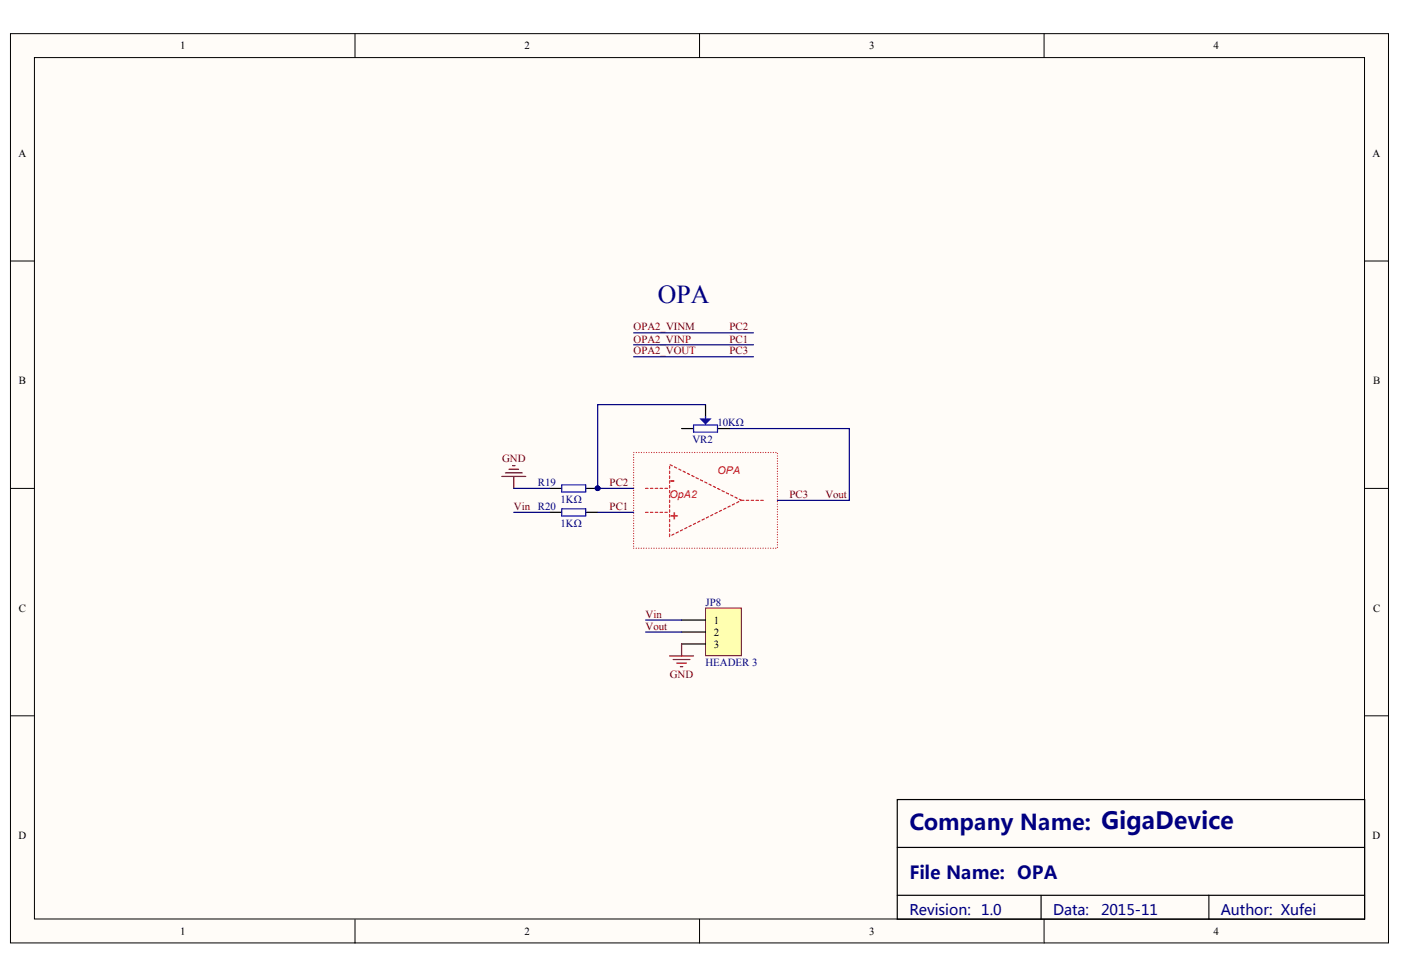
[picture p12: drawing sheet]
<svg xmlns="http://www.w3.org/2000/svg" width="289mm" height="202mm" viewBox="0 0 289 202" stroke-linecap="round" stroke-linejoin="round" font-family="sans-serif">
<defs><g id="words">
<text font-size="5.3" fill="#000080" x="135.6" y="62.6">OPA</text>
<text font-size="4.5" fill="#000080" x="187.5" y="171.1">Company Name: GigaDevice</text>
<text font-size="3.7" fill="#000080" x="187.5" y="181.2">File Name: OPA</text>
<g font-size="3.1" fill="#f00">
<text x="138.1" y="100.1">-</text>
<text x="138.1" y="107.5">+</text>
</g>
<g font-size="3" fill="#000080">
<text x="187.5" y="188.8">Revision:</text>
<text x="202.3" y="188.8">1.0</text>
<text x="217.2" y="188.8">Data:</text>
<text x="227.1" y="188.8">2015-11</text>
<text x="251.7" y="188.8">Author: Xufei</text>
</g>
<g font-size="2.2">
<text x="37.1" y="10.1">1</text>
<text x="108.2" y="10.1">2</text>
<text x="179.2" y="10.1">3</text>
<text x="250.3" y="10.1">4</text>
<text x="3.8" y="32.4">A</text>
<text x="283.1" y="32.4">A</text>
<text x="3.9" y="79.3">B</text>
<text x="283.2" y="79.3">B</text>
<text x="3.9" y="126.2">C</text>
<text x="147.2" y="128.7">1</text>
<text x="147.2" y="131.1">2</text>
<text x="283.2" y="126.2">C</text>
<text x="147.2" y="133.6">3</text>
<text x="3.8" y="173.1">D</text>
<text x="283.1" y="173.1">D</text>
<text x="37.1" y="192.8">1</text>
<text x="108.2" y="192.8">2</text>
<text x="179.2" y="192.8">3</text>
<text x="250.3" y="192.8">4</text>
</g>
<g font-size="2.2" fill="#800000">
<text x="130.7" y="70.7">OPA2_VINP</text>
<text x="130.7" y="68.2">OPA2_VINM</text>
<text x="150.4" y="70.7">PC1</text>
<text x="150.4" y="68.2">PC2</text>
<text x="130.7" y="73.1">OPA2_VOUT</text>
<text x="150.4" y="73.1">PC3</text>
<text x="103.5" y="95.3">GND</text>
<text x="125.7" y="100.3">PC2</text>
<text x="106" y="105.2">Vin</text>
<text x="125.7" y="105.2">PC1</text>
<text x="162.8" y="102.7">PC3</text>
<text x="170.2" y="102.7">Vout</text>
<text x="133.1" y="129.9">Vout</text>
<text x="133.1" y="127.4">Vin</text>
<text x="138.1" y="139.7">GND</text>
</g>
<g font-size="2.2" fill="#000080">
<text x="148" y="87.9">10KΩ</text>
<text x="142.8" y="91.4">VR2</text>
<text x="110.9" y="100.3">R19</text>
<text x="110.9" y="105.2">R20</text>
<text x="115.6" y="103.7">1KΩ</text>
<text x="115.6" y="108.6">1KΩ</text>
<text x="145.5" y="124.9">JP8</text>
<text x="145.5" y="137.3">HEADER 3</text>
</g>
<g font-size="2.2" fill="#ee0e22">
<text x="148" y="97.8">OPA</text>
<text x="138.1" y="102.7">OpA2</text>
</g>
</g></defs>
<g fill="#fffcf8" stroke="#000" stroke-width=".21">
<path d="M2.2 6.9h284.1v187.6h-284.1z"/>
<path d="M7.1 11.9h274.3v177.7h-274.3z"/>
</g>
<path d="M73.2 6.9v5M144.3 6.9v5M215.3 6.9v5M2.2 53.8h4.9M281.4 53.8h5M2.2 100.7h4.9M281.4 100.7h5M2.2 147.6h4.9M281.4 147.6h5M73.2 189.6v4.9M144.3 189.6v4.9M215.3 189.6v4.9" fill="none" stroke="#000" stroke-width=".21"/>
<path d="M140.6 88.4h2.4M145.5 83.5v2.4M148 88.4h2.4M113.4 105.7h2.4M113.4 100.7h2.4M120.8 105.7h2.5M120.8 100.7h2.5M185 164.9h96.4v24.7h-96.4zM185 174.8h96.4M185 184.7h96.4M214.7 184.7v4.9M249.3 184.7v4.9" fill="none" stroke="#000" stroke-width=".25"/>
<path d="M143 87.7h5v1.4h-5zM145.5 85.9v1.8M115.8 100h5v1.5h-5zM115.8 104.9h5v1.5h-5z" fill="none" stroke="#00f" stroke-width=".25"/>
<path d="M103.5 98.3h4.9M104.2 97.5h3.5M105 96.8h1.9M105.7 96.1h.5M106 98.3v2.4" fill="none" stroke="#800000" stroke-width=".25"/>
<path d="M130.7 68.7h24.7M130.7 71.1h24.7M130.7 73.6h24.7M145.5 83.5h-22.2v17.2h7.4M150.4 88.4h24.8v14.8h-14.9M106 105.7h7.4M106 100.7h7.4M123.3 105.7h7.4" fill="none" stroke="#000080" stroke-width=".25"/>
<path d="M133.1 100.7h5M133.1 105.7h5M152.9 103.2l-14.8-7.4v14.8l14.8-7.4M152.9 103.2h5" fill="none" stroke="#ee0e22" stroke-width=".25" stroke-dasharray=".5 .5"/>
<path d="M130.7 113.1h29.6v-19.8h-29.6v19.8" fill="none" stroke="#ee0e22" stroke-width=".25" stroke-dasharray="0 .5"/>
<circle cx="123.3" cy="100.7" r=".48" fill="#000080" stroke="#000080" stroke-width=".21"/>
<path d="M144.5 86.4h2l-1 1z" fill="#00f" stroke="#00f" stroke-width=".25"/>
<path d="M145.5 125.4h7.4v9.9h-7.4z" fill="#ffffb0" stroke="#800000" stroke-width=".21"/>
<path d="M140.6 127.9h4.9M140.6 130.4h4.9M140.6 132.8h4.9" fill="none" stroke="#000" stroke-width=".25"/>
<path d="M133.1 127.9h7.5M133.1 130.4h7.5" fill="none" stroke="#000080" stroke-width=".25"/>
<path d="M138.1 135.3h4.9M138.8 136h3.5M139.6 136.8h1.9M140.3 137.5h.5M140.6 132.8v2.5" fill="none" stroke="#800000" stroke-width=".25"/>
<use href="#words"/>
</svg>
